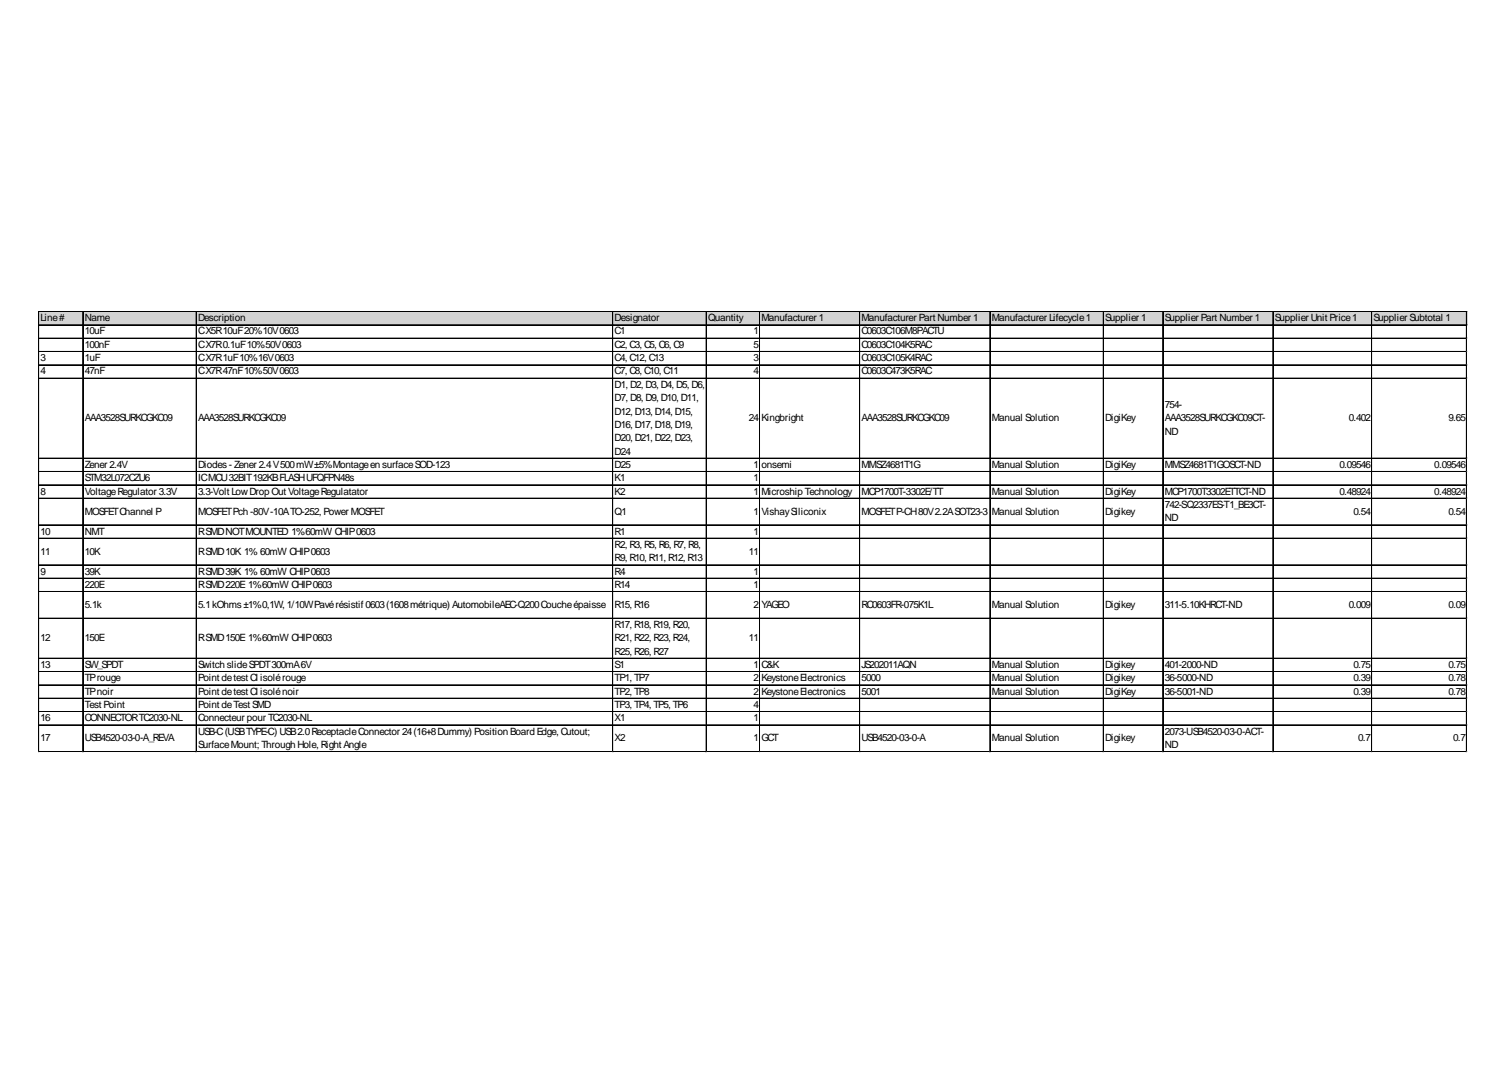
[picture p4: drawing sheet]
<svg xmlns="http://www.w3.org/2000/svg" width="297mm" height="210mm" viewBox="0 0 297 210" stroke-linecap="round" stroke-linejoin="round" font-family="sans-serif">
<defs><g id="words">
<g font-size="2">
<text x="8" y="63.3">Line#</text>
<text x="16.7" y="63.3">Name</text>
<text x="16.7" y="65.9">10uF</text>
<text x="39.1" y="63.3">Description</text>
<text x="39.1" y="65.9">CX5R10uF20%10V0603</text>
<text x="121.2" y="63.3">Designator</text>
<text x="121.2" y="65.9">C1</text>
<text x="139.6" y="63.3">Quantity</text>
<text x="148.5" y="65.9">1</text>
<text x="150.1" y="63.3">Manufacturer 1</text>
<text x="169.8" y="63.3">Manufacturer Part Number 1</text>
<text x="169.8" y="65.9">C0603C106M8PACTU</text>
<text x="195.5" y="63.3">Manufacturer Lifecycle1</text>
<text x="217.9" y="63.3">Supplier 1</text>
<text x="229.6" y="63.3">Supplier Part Number 1</text>
<text x="251.3" y="63.3">Supplier Unit Price1</text>
<text x="270.7" y="63.3">Supplier Subtotal 1</text>
<text x="8" y="71.2">3</text>
<text x="16.7" y="68.6">100nF</text>
<text x="16.7" y="71.2">1uF</text>
<text x="39.1" y="68.6">CX7R0.1uF10%50V0603</text>
<text x="39.1" y="71.2">CX7R1uF10%16V0603</text>
<text x="121.2" y="68.6">C2, C3, C5, C6, C9</text>
<text x="121.2" y="71.2">C4, C12, C13</text>
<text x="148.5" y="68.6">5</text>
<text x="148.5" y="71.2">3</text>
<text x="169.8" y="68.6">C0603C104K5RAC</text>
<text x="169.8" y="71.2">C0603C105K4RAC</text>
<text x="8" y="73.8">4</text>
<text x="16.7" y="73.8">47nF</text>
<text x="39.1" y="73.8">CX7R47nF10%50V0603</text>
<text x="121.2" y="73.8">C7, C8, C10, C11</text>
<text x="121.2" y="76.4">D1, D2, D3, D4, D5, D6,</text>
<text x="148.5" y="73.8">4</text>
<text x="169.8" y="73.8">C0603C473K5RAC</text>
<text x="16.7" y="83">AAA3528SURKCGKC09</text>
<text x="39.1" y="83">AAA3528SURKCGKC09</text>
<text x="121.2" y="79.1">D7, D8, D9, D10, D11,</text>
<text x="121.2" y="81.7">D12, D13, D14, D15,</text>
<text x="147.6" y="83">24</text>
<text x="150.1" y="83">Kingbright</text>
<text x="169.8" y="83">AAA3528SURKCGKC09</text>
<text x="195.5" y="83">Manual Solution</text>
<text x="217.9" y="83">DigiKey</text>
<text x="229.6" y="80.4">754-</text>
<text x="229.6" y="83">AAA3528SURKCGKC09CT-</text>
<text x="265.9" y="83">0.402</text>
<text x="285.5" y="83">9.65</text>
<text x="121.2" y="84.3">D16, D17, D18, D19,</text>
<text x="121.2" y="87">D20, D21, D22, D23,</text>
<text x="121.2" y="89.6">D24</text>
<text x="229.6" y="85.6">ND</text>
<text x="16.7" y="92.2">Zener 2.4V</text>
<text x="16.7" y="94.8">STM32L072CZU6</text>
<text x="39.1" y="92.2">Diodes- Zener 2.4V500mW±5%Montageen surfaceSOD-123</text>
<text x="39.1" y="94.8">ICMCU32BIT192KBFLASHUFQFPN48s</text>
<text x="121.2" y="92.2">D25</text>
<text x="121.2" y="94.8">K1</text>
<text x="148.5" y="92.2">1</text>
<text x="148.5" y="94.8">1</text>
<text x="150.1" y="92.2">onsemi</text>
<text x="169.8" y="92.2">MMSZ4681T1G</text>
<text x="195.5" y="92.2">Manual Solution</text>
<text x="217.9" y="92.2">DigiKey</text>
<text x="229.6" y="92.2">MMSZ4681T1GOSCT-ND</text>
<text x="264" y="92.2">0.09546</text>
<text x="282.7" y="92.2">0.09546</text>
<text x="8" y="97.5">8</text>
<text x="16.7" y="97.5">VoltageRegulator 3.3V</text>
<text x="16.7" y="101.4">MOSFETChannel P</text>
<text x="39.1" y="97.5">3.3-Volt LowDrop Out VoltageRegulatator</text>
<text x="39.1" y="101.4">MOSFETPch -80V-10ATO-252, Power MOSFET</text>
<text x="121.2" y="97.5">K2</text>
<text x="121.2" y="101.4">Q1</text>
<text x="148.5" y="97.5">1</text>
<text x="148.5" y="101.4">1</text>
<text x="150.1" y="97.5">Microship Technology</text>
<text x="150.1" y="101.4">VishaySiliconix</text>
<text x="169.8" y="97.5">MCP1700T-3302E/TT</text>
<text x="169.8" y="101.4">MOSFETP-CH80V2.2ASOT23-3</text>
<text x="195.5" y="97.5">Manual Solution</text>
<text x="195.5" y="101.4">Manual Solution</text>
<text x="217.9" y="97.5">DigiKey</text>
<text x="217.9" y="101.4">Digikey</text>
<text x="229.6" y="97.5">MCP1700T3302ETTCT-ND</text>
<text x="229.6" y="100.1">742-SQ2337ES-T1_BE3CT-</text>
<text x="264" y="97.5">0.48924</text>
<text x="266.8" y="101.4">0.54</text>
<text x="282.7" y="97.5">0.48924</text>
<text x="285.5" y="101.4">0.54</text>
<text x="8" y="105.4">10</text>
<text x="16.7" y="105.4">NMT</text>
<text x="39.1" y="105.4">RSMDNOTMOUNTED 1%60mW CHIP0603</text>
<text x="121.2" y="105.4">R1</text>
<text x="121.2" y="108">R2, R3, R5, R6, R7, R8,</text>
<text x="148.5" y="105.4">1</text>
<text x="229.6" y="102.7">ND</text>
<text x="8" y="109.3">11</text>
<text x="8" y="113.2">9</text>
<text x="16.7" y="109.3">10K</text>
<text x="16.7" y="113.2">39K</text>
<text x="39.1" y="109.3">RSMD10K 1% 60mW CHIP0603</text>
<text x="39.1" y="113.2">RSMD39K 1% 60mW CHIP0603</text>
<text x="121.2" y="110.6">R9, R10, R11, R12, R13</text>
<text x="121.2" y="113.2">R4</text>
<text x="147.6" y="109.3">11</text>
<text x="148.5" y="113.2">1</text>
<text x="16.7" y="115.9">220E</text>
<text x="16.7" y="119.8">5.1k</text>
<text x="39.1" y="115.9">RSMD220E 1%60mW CHIP0603</text>
<text x="39.1" y="119.8">5.1kOhms±1%0,1W, 1/10WPavérésistif 0603(1608métrique) AutomobileAEC-Q200Coucheépaisse</text>
<text x="121.2" y="115.9">R14</text>
<text x="121.2" y="119.8">R15, R16</text>
<text x="148.5" y="115.9">1</text>
<text x="148.5" y="119.8">2</text>
<text x="150.1" y="119.8">YAGEO</text>
<text x="169.8" y="119.8">RC0603FR-075K1L</text>
<text x="195.5" y="119.8">Manual Solution</text>
<text x="217.9" y="119.8">Digikey</text>
<text x="229.6" y="119.8">311-5.10KHRCT-ND</text>
<text x="265.9" y="119.8">0.009</text>
<text x="285.5" y="119.8">0.09</text>
<text x="121.2" y="123.7">R17, R18, R19, R20,</text>
<text x="8" y="126.4">12</text>
<text x="8" y="131.6">13</text>
<text x="16.7" y="126.4">150E</text>
<text x="16.7" y="131.6">SW_SPDT</text>
<text x="39.1" y="126.4">RSMD150E 1%60mW CHIP0603</text>
<text x="39.1" y="131.6">Switch slideSPDT300mA6V</text>
<text x="121.2" y="126.4">R21, R22, R23, R24,</text>
<text x="121.2" y="129">R25, R26, R27</text>
<text x="121.2" y="131.6">S1</text>
<text x="147.6" y="126.4">11</text>
<text x="148.5" y="131.6">1</text>
<text x="150.1" y="131.6">C&amp;K</text>
<text x="169.8" y="131.6">JS202011AQN</text>
<text x="195.5" y="131.6">Manual Solution</text>
<text x="217.9" y="131.6">Digikey</text>
<text x="229.6" y="131.6">401-2000-ND</text>
<text x="266.8" y="131.6">0.75</text>
<text x="285.5" y="131.6">0.75</text>
<text x="16.7" y="134.3">TProuge</text>
<text x="16.7" y="136.9">TPnoir</text>
<text x="39.1" y="134.3">Point detest CI isolérouge</text>
<text x="39.1" y="136.9">Point detest CI isolénoir</text>
<text x="121.2" y="134.3">TP1, TP7</text>
<text x="121.2" y="136.9">TP2, TP8</text>
<text x="148.5" y="134.3">2</text>
<text x="148.5" y="136.9">2</text>
<text x="150.1" y="134.3">KeystoneElectronics</text>
<text x="150.1" y="136.9">KeystoneElectronics</text>
<text x="169.8" y="134.3">5000</text>
<text x="169.8" y="136.9">5001</text>
<text x="195.5" y="134.3">Manual Solution</text>
<text x="195.5" y="136.9">Manual Solution</text>
<text x="217.9" y="134.3">Digikey</text>
<text x="217.9" y="136.9">DigiKey</text>
<text x="229.6" y="134.3">36-5000-ND</text>
<text x="229.6" y="136.9">36-5001-ND</text>
<text x="266.8" y="134.3">0.39</text>
<text x="266.8" y="136.9">0.39</text>
<text x="285.5" y="134.3">0.78</text>
<text x="285.5" y="136.9">0.78</text>
<text x="8" y="142.1">16</text>
<text x="16.7" y="139.5">Test Point</text>
<text x="16.7" y="142.1">CONNECTORTC2030-NL</text>
<text x="39.1" y="139.5">Point deTest SMD</text>
<text x="39.1" y="142.1">Connecteur pour TC2030-NL</text>
<text x="121.2" y="139.5">TP3, TP4, TP5, TP6</text>
<text x="121.2" y="142.1">X1</text>
<text x="148.5" y="139.5">4</text>
<text x="148.5" y="142.1">1</text>
<text x="8" y="146.1">17</text>
<text x="16.7" y="146.1">USB4520-03-0-A_REVA</text>
<text x="39.1" y="144.8">USB-C(USBTYPE-C) USB2.0ReceptacleConnector 24(16+8Dummy) Position Board Edge, Cutout;</text>
<text x="39.1" y="147.4">SurfaceMount; Through Hole, Right Angle</text>
<text x="121.2" y="146.1">X2</text>
<text x="148.5" y="146.1">1</text>
<text x="150.1" y="146.1">GCT</text>
<text x="169.8" y="146.1">USB4520-03-0-A</text>
<text x="195.5" y="146.1">Manual Solution</text>
<text x="217.9" y="146.1">Digikey</text>
<text x="229.6" y="144.8">2073-USB4520-03-0-ACT-</text>
<text x="229.6" y="147.4">ND</text>
<text x="267.7" y="146.1">0.7</text>
<text x="286.4" y="146.1">0.7</text>
</g>
</g></defs>
<path d="M7.7 61.5h281.5v2.6h-281.5z" fill="#d3d3d3"/>
<g fill="none" stroke="#000" stroke-width=".2">
<path d="M7.6 61.4v86.8M7.7 61.4v86.8M7.7 61.4h281.5M7.7 64h281.5M7.7 64.1h281.5M7.7 66.6h281.5M7.7 66.7h281.5M7.7 69.3h281.5M7.7 71.9h281.5M7.7 72h281.5M7.7 74.5h281.5M7.7 74.6h281.5"/>
<path d="M16.3 61.5v86.7M16.4 61.5v86.7M38.7 61.5v86.7M120.8 61.5v86.7M139.2 61.5v86.7M149.7 61.5v86.7M149.8 61.5v86.7M169.4 61.5v86.7M169.5 61.5v86.7M195.1 61.5v86.7M195.2 61.5v86.7M217.5 61.5v86.7"/>
<path d="M229.2 61.5v86.7M250.9 61.5v86.7M270.3 61.5v86.7M270.4 61.5v86.7M289 61.5v86.7M289.1 61.5v86.7M7.7 90.3h281.5M7.7 90.4h281.5M7.7 92.9h281.5M7.7 93h281.5M7.7 95.6h281.5M7.7 98.2h281.5"/>
<path d="M7.7 103.4h281.5M7.7 103.5h281.5M7.7 106.1h281.5M7.7 111.3h281.5M7.7 111.4h281.5M7.7 113.9h281.5M7.7 114h281.5M7.7 116.6h281.5M7.7 121.8h281.5M7.7 121.9h281.5M7.7 129.7h281.5M7.7 129.8h281.5"/>
<path d="M7.7 132.3h281.5M7.7 132.4h281.5M7.7 135h281.5M7.7 137.6h281.5M7.7 137.7h281.5M7.7 140.2h281.5M7.7 140.3h281.5M7.7 142.9h281.5M7.7 148.1h281.5M7.7 148.2h281.5"/>
</g>
<path d="M7.6 148.2v.1" fill="none" stroke="#e0e0e0" stroke-width=".2"/>
<path d="M7.6 148.2l.1 .1z" fill="#e0e0e0"/>
<path d="M16.3 148.2v.1" fill="none" stroke="#e0e0e0" stroke-width=".2"/>
<path d="M16.3 148.2l.1 .1z" fill="#e0e0e0"/>
<path d="M38.7 148.2v.1" fill="none" stroke="#e0e0e0" stroke-width=".2"/>
<path d="M38.7 148.2l.1 .1z" fill="#e0e0e0"/>
<path d="M120.8 148.2v.1" fill="none" stroke="#e0e0e0" stroke-width=".2"/>
<path d="M120.8 148.2l.1 .1z" fill="#e0e0e0"/>
<path d="M139.2 148.2v.1" fill="none" stroke="#e0e0e0" stroke-width=".2"/>
<path d="M139.2 148.2l.1 .1z" fill="#e0e0e0"/>
<path d="M149.7 148.2v.1" fill="none" stroke="#e0e0e0" stroke-width=".2"/>
<path d="M149.7 148.2l.1 .1z" fill="#e0e0e0"/>
<path d="M169.4 148.2v.1" fill="none" stroke="#e0e0e0" stroke-width=".2"/>
<path d="M169.4 148.2l.2 .1z" fill="#e0e0e0"/>
<path d="M195.1 148.2v.1" fill="none" stroke="#e0e0e0" stroke-width=".2"/>
<path d="M195.1 148.2l.1 .1z" fill="#e0e0e0"/>
<path d="M217.5 148.2v.1" fill="none" stroke="#e0e0e0" stroke-width=".2"/>
<path d="M217.5 148.2l.1 .1z" fill="#e0e0e0"/>
<path d="M229.2 148.2v.1" fill="none" stroke="#e0e0e0" stroke-width=".2"/>
<path d="M229.2 148.2l.1 .1z" fill="#e0e0e0"/>
<path d="M250.9 148.2v.1" fill="none" stroke="#e0e0e0" stroke-width=".2"/>
<path d="M250.9 148.2l.1 .1z" fill="#e0e0e0"/>
<path d="M270.3 148.2v.1" fill="none" stroke="#e0e0e0" stroke-width=".2"/>
<path d="M270.3 148.2l.2 .1z" fill="#e0e0e0"/>
<path d="M289 148.2v.1" fill="none" stroke="#e0e0e0" stroke-width=".2"/>
<path d="M289 148.2l.2 .1z" fill="#e0e0e0"/>
<path d="M289.2 66.6h.1" fill="none" stroke="#e0e0e0" stroke-width=".2"/>
<path d="M289.2 66.6v.2z" fill="#e0e0e0"/>
<path d="M289.2 69.3h.1" fill="none" stroke="#e0e0e0" stroke-width=".2"/>
<path d="M289.2 69.3v.1z" fill="#e0e0e0"/>
<path d="M289.2 71.9h.1" fill="none" stroke="#e0e0e0" stroke-width=".2"/>
<path d="M289.2 71.9v.1z" fill="#e0e0e0"/>
<path d="M289.2 74.5h.1" fill="none" stroke="#e0e0e0" stroke-width=".2"/>
<path d="M289.2 74.5v.2z" fill="#e0e0e0"/>
<path d="M289.2 90.3h.1" fill="none" stroke="#e0e0e0" stroke-width=".2"/>
<path d="M289.2 90.3v.1z" fill="#e0e0e0"/>
<path d="M289.2 92.9h.1" fill="none" stroke="#e0e0e0" stroke-width=".2"/>
<path d="M289.2 92.9v.2z" fill="#e0e0e0"/>
<path d="M289.2 95.6h.1" fill="none" stroke="#e0e0e0" stroke-width=".2"/>
<path d="M289.2 95.6v.1z" fill="#e0e0e0"/>
<path d="M289.2 98.2h.1" fill="none" stroke="#e0e0e0" stroke-width=".2"/>
<path d="M289.2 98.2v.1z" fill="#e0e0e0"/>
<path d="M289.2 103.4h.1" fill="none" stroke="#e0e0e0" stroke-width=".2"/>
<path d="M289.2 103.4v.2z" fill="#e0e0e0"/>
<path d="M289.2 106.1h.1" fill="none" stroke="#e0e0e0" stroke-width=".2"/>
<path d="M289.2 106.1v.1z" fill="#e0e0e0"/>
<path d="M289.2 111.3h.1" fill="none" stroke="#e0e0e0" stroke-width=".2"/>
<path d="M289.2 111.3v.2z" fill="#e0e0e0"/>
<path d="M289.2 113.9h.1" fill="none" stroke="#e0e0e0" stroke-width=".2"/>
<path d="M289.2 113.9v.2z" fill="#e0e0e0"/>
<path d="M289.2 116.6h.1" fill="none" stroke="#e0e0e0" stroke-width=".2"/>
<path d="M289.2 116.6v.1z" fill="#e0e0e0"/>
<path d="M289.2 121.8h.1" fill="none" stroke="#e0e0e0" stroke-width=".2"/>
<path d="M289.2 121.8v.2z" fill="#e0e0e0"/>
<path d="M289.2 129.7h.1" fill="none" stroke="#e0e0e0" stroke-width=".2"/>
<path d="M289.2 129.7v.1z" fill="#e0e0e0"/>
<path d="M289.2 132.3h.1" fill="none" stroke="#e0e0e0" stroke-width=".2"/>
<path d="M289.2 132.3v.2z" fill="#e0e0e0"/>
<path d="M289.2 135h.1" fill="none" stroke="#e0e0e0" stroke-width=".2"/>
<path d="M289.2 135v.1z" fill="#e0e0e0"/>
<path d="M289.2 137.6h.1" fill="none" stroke="#e0e0e0" stroke-width=".2"/>
<path d="M289.2 137.6v.1z" fill="#e0e0e0"/>
<path d="M289.2 140.2h.1" fill="none" stroke="#e0e0e0" stroke-width=".2"/>
<path d="M289.2 140.2v.2z" fill="#e0e0e0"/>
<path d="M289.2 142.9h.1" fill="none" stroke="#e0e0e0" stroke-width=".2"/>
<path d="M289.2 142.9v.1z" fill="#e0e0e0"/>
<path d="M289.2 148.1h.1" fill="none" stroke="#e0e0e0" stroke-width=".2"/>
<path d="M289.2 148.1v.1z" fill="#e0e0e0"/>
<use href="#words"/>
</svg>
